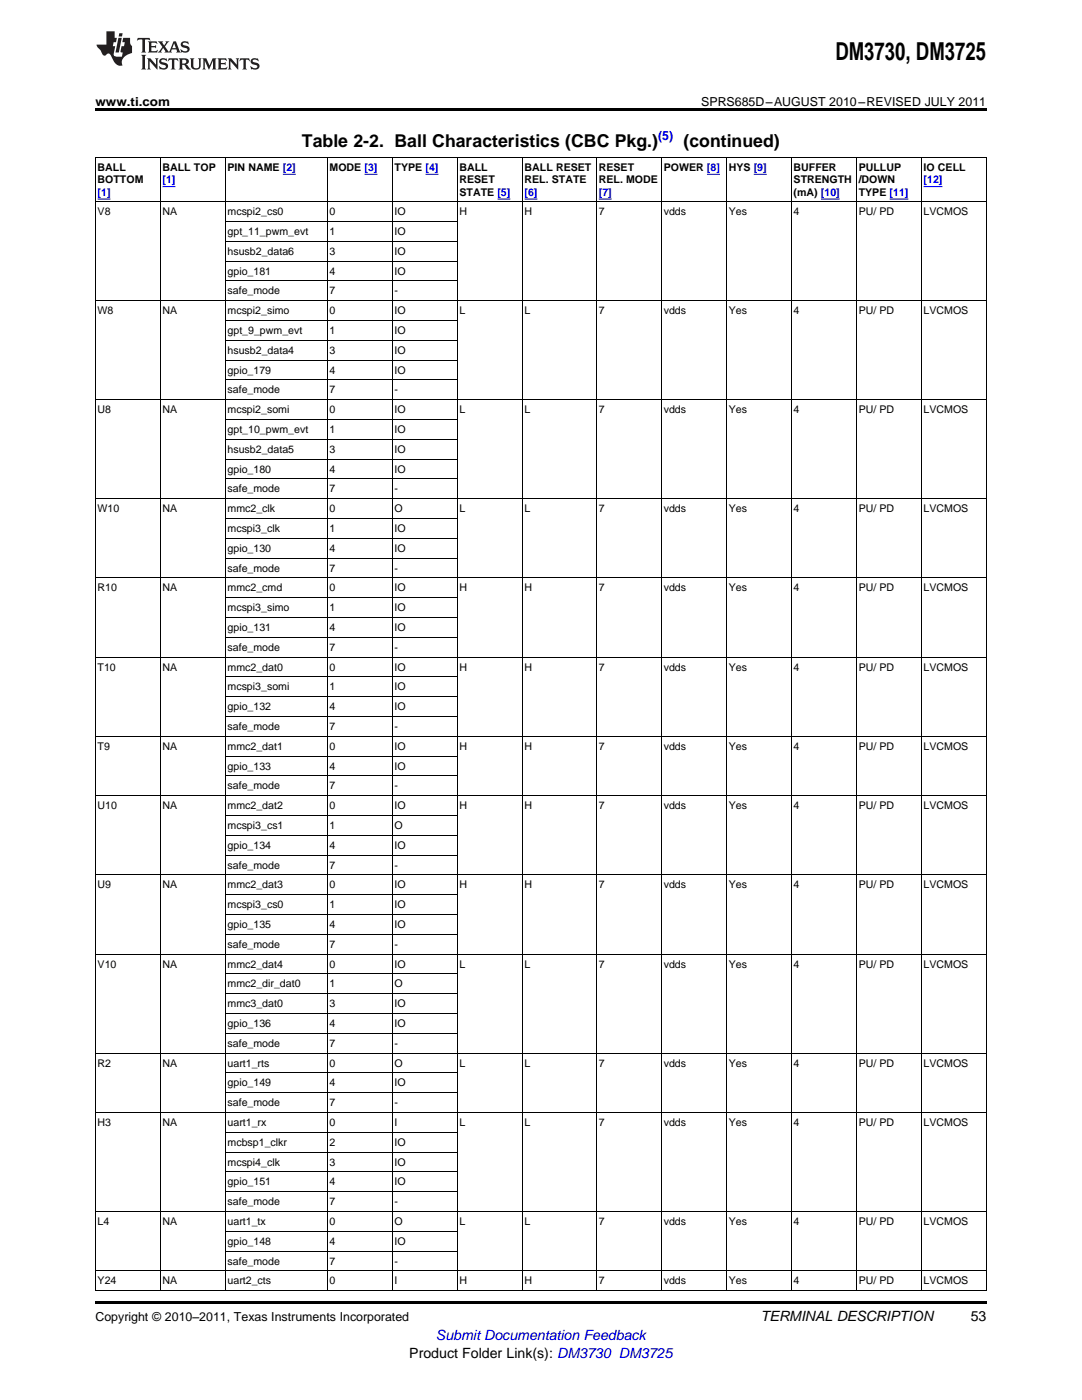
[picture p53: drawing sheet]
<svg xmlns="http://www.w3.org/2000/svg" width="216mm" height="279mm" viewBox="0 0 216 279" stroke-linecap="round" stroke-linejoin="round" font-family="sans-serif">
<defs><g id="words">
<text font-size="4.9" x="166.7" y="12">DM3730, DM3725</text>
<g font-size="3.5">
<text x="60.3" y="29.3">Table 2-2. Ball Characteristics (CBC Pkg.)</text>
<text x="136.4" y="29.3">(continued)</text>
</g>
<g font-size="2.8">
<text x="151.8" y="263.6">TERMINAL DESCRIPTION</text>
<text x="193.7" y="263.6">53</text>
<text x="81.7" y="270.9">Product Folder Link(s): DM3730 DM3725</text>
</g>
<text font-size="2.8" fill="#00f" x="87" y="267.4">Submit Documentation Feedback</text>
<g font-size="2.5">
<text x="19" y="21.1">www.ti.com</text>
<text x="139.9" y="21.1">SPRS685D–AUGUST 2010–REVISED JULY 2011</text>
<text x="19" y="263.6">Copyright © 2010–2011, Texas Instruments Incorporated</text>
</g>
<text font-size="2.5" fill="#00f" x="131.3" y="27.9">(5)</text>
<g font-size="2.1">
<text x="19.5" y="34.1">BALL</text>
<text x="32.4" y="34.1">BALL TOP</text>
<text x="45.4" y="34.1">PIN NAME [2]</text>
<text x="65.8" y="34.1">MODE [3]</text>
<text x="78.7" y="34.1">TYPE [4]</text>
<text x="91.7" y="34.1">BALL</text>
<text x="104.7" y="34.1">BALL RESET</text>
<text x="119.5" y="34.1">RESET</text>
<text x="132.4" y="34.1">POWER [8]</text>
<text x="145.4" y="34.1">HYS [9]</text>
<text x="158.4" y="34.1">BUFFER</text>
<text x="171.3" y="34.1">PULLUP</text>
<text x="184.3" y="34.1">IO CELL</text>
<text x="19.5" y="36.5">BOTTOM</text>
<text x="91.7" y="36.5">RESET</text>
<text x="91.7" y="39">STATE [5]</text>
<text x="104.7" y="36.5">REL. STATE</text>
<text x="119.5" y="36.5">REL. MODE</text>
<text x="158.4" y="36.5">STRENGTH</text>
<text x="158.4" y="39">(mA) [10]</text>
<text x="171.3" y="36.5">/DOWN</text>
<text x="171.3" y="39">TYPE [11]</text>
<text x="19.5" y="43">V8</text>
<text x="32.4" y="43">NA</text>
<text x="45.4" y="43">mcspi2_cs0</text>
<text x="45.4" y="46.9">gpt_11_pwm_evt</text>
<text x="65.8" y="43">0</text>
<text x="65.8" y="46.9">1</text>
<text x="78.7" y="43">IO</text>
<text x="78.7" y="46.9">IO</text>
<text x="91.7" y="43">H</text>
<text x="104.7" y="43">H</text>
<text x="119.5" y="43">7</text>
<text x="132.4" y="43">vdds</text>
<text x="145.4" y="43">Yes</text>
<text x="158.4" y="43">4</text>
<text x="171.3" y="43">PU/ PD</text>
<text x="184.3" y="43">LVCMOS</text>
<text x="45.4" y="50.9">hsusb2_data6</text>
<text x="65.8" y="50.9">3</text>
<text x="78.7" y="50.9">IO</text>
<text x="45.4" y="54.8">gpio_181</text>
<text x="45.4" y="58.8">safe_mode</text>
<text x="65.8" y="54.8">4</text>
<text x="65.8" y="58.8">7</text>
<text x="78.7" y="54.8">IO</text>
<text x="78.7" y="58.8">-</text>
<text x="19.5" y="62.7">W8</text>
<text x="32.4" y="62.7">NA</text>
<text x="45.4" y="62.7">mcspi2_simo</text>
<text x="65.8" y="62.7">0</text>
<text x="78.7" y="62.7">IO</text>
<text x="91.7" y="62.7">L</text>
<text x="104.7" y="62.7">L</text>
<text x="119.5" y="62.7">7</text>
<text x="132.4" y="62.7">vdds</text>
<text x="145.4" y="62.7">Yes</text>
<text x="158.4" y="62.7">4</text>
<text x="171.3" y="62.7">PU/ PD</text>
<text x="184.3" y="62.7">LVCMOS</text>
<text x="45.4" y="66.7">gpt_9_pwm_evt</text>
<text x="45.4" y="70.6">hsusb2_data4</text>
<text x="65.8" y="66.7">1</text>
<text x="65.8" y="70.6">3</text>
<text x="78.7" y="66.7">IO</text>
<text x="78.7" y="70.6">IO</text>
<text x="45.4" y="74.6">gpio_179</text>
<text x="65.8" y="74.6">4</text>
<text x="78.7" y="74.6">IO</text>
<text x="19.5" y="82.5">U8</text>
<text x="32.4" y="82.5">NA</text>
<text x="45.4" y="78.5">safe_mode</text>
<text x="45.4" y="82.5">mcspi2_somi</text>
<text x="65.8" y="78.5">7</text>
<text x="65.8" y="82.5">0</text>
<text x="78.7" y="78.5">-</text>
<text x="78.7" y="82.5">IO</text>
<text x="91.7" y="82.5">L</text>
<text x="104.7" y="82.5">L</text>
<text x="119.5" y="82.5">7</text>
<text x="132.4" y="82.5">vdds</text>
<text x="145.4" y="82.5">Yes</text>
<text x="158.4" y="82.5">4</text>
<text x="171.3" y="82.5">PU/ PD</text>
<text x="184.3" y="82.5">LVCMOS</text>
<text x="45.4" y="86.4">gpt_10_pwm_evt</text>
<text x="65.8" y="86.4">1</text>
<text x="78.7" y="86.4">IO</text>
<text x="45.4" y="90.4">hsusb2_data5</text>
<text x="45.4" y="94.3">gpio_180</text>
<text x="65.8" y="90.4">3</text>
<text x="65.8" y="94.3">4</text>
<text x="78.7" y="90.4">IO</text>
<text x="78.7" y="94.3">IO</text>
<text x="45.4" y="98.3">safe_mode</text>
<text x="65.8" y="98.3">7</text>
<text x="78.7" y="98.3">-</text>
<text x="19.5" y="102.2">W10</text>
<text x="32.4" y="102.2">NA</text>
<text x="45.4" y="102.2">mmc2_clk</text>
<text x="45.4" y="106.2">mcspi3_clk</text>
<text x="65.8" y="102.2">0</text>
<text x="65.8" y="106.2">1</text>
<text x="78.7" y="102.2">O</text>
<text x="78.7" y="106.2">IO</text>
<text x="91.7" y="102.2">L</text>
<text x="104.7" y="102.2">L</text>
<text x="119.5" y="102.2">7</text>
<text x="132.4" y="102.2">vdds</text>
<text x="145.4" y="102.2">Yes</text>
<text x="158.4" y="102.2">4</text>
<text x="171.3" y="102.2">PU/ PD</text>
<text x="184.3" y="102.2">LVCMOS</text>
<text x="45.4" y="110.1">gpio_130</text>
<text x="65.8" y="110.1">4</text>
<text x="78.7" y="110.1">IO</text>
<text x="19.5" y="118">R10</text>
<text x="32.4" y="118">NA</text>
<text x="45.4" y="114.1">safe_mode</text>
<text x="45.4" y="118">mmc2_cmd</text>
<text x="65.8" y="114.1">7</text>
<text x="65.8" y="118">0</text>
<text x="78.7" y="114.1">-</text>
<text x="78.7" y="118">IO</text>
<text x="91.7" y="118">H</text>
<text x="104.7" y="118">H</text>
<text x="119.5" y="118">7</text>
<text x="132.4" y="118">vdds</text>
<text x="145.4" y="118">Yes</text>
<text x="158.4" y="118">4</text>
<text x="171.3" y="118">PU/ PD</text>
<text x="184.3" y="118">LVCMOS</text>
<text x="45.4" y="122">mcspi3_simo</text>
<text x="45.4" y="125.9">gpio_131</text>
<text x="65.8" y="122">1</text>
<text x="65.8" y="125.9">4</text>
<text x="78.7" y="122">IO</text>
<text x="78.7" y="125.9">IO</text>
<text x="45.4" y="129.9">safe_mode</text>
<text x="65.8" y="129.9">7</text>
<text x="78.7" y="129.9">-</text>
<text x="19.5" y="133.8">T10</text>
<text x="32.4" y="133.8">NA</text>
<text x="45.4" y="133.8">mmc2_dat0</text>
<text x="45.4" y="137.8">mcspi3_somi</text>
<text x="65.8" y="133.8">0</text>
<text x="65.8" y="137.8">1</text>
<text x="78.7" y="133.8">IO</text>
<text x="78.7" y="137.8">IO</text>
<text x="91.7" y="133.8">H</text>
<text x="104.7" y="133.8">H</text>
<text x="119.5" y="133.8">7</text>
<text x="132.4" y="133.8">vdds</text>
<text x="145.4" y="133.8">Yes</text>
<text x="158.4" y="133.8">4</text>
<text x="171.3" y="133.8">PU/ PD</text>
<text x="184.3" y="133.8">LVCMOS</text>
<text x="45.4" y="141.7">gpio_132</text>
<text x="65.8" y="141.7">4</text>
<text x="78.7" y="141.7">IO</text>
<text x="19.5" y="149.6">T9</text>
<text x="32.4" y="149.6">NA</text>
<text x="45.4" y="145.7">safe_mode</text>
<text x="45.4" y="149.6">mmc2_dat1</text>
<text x="65.8" y="145.7">7</text>
<text x="65.8" y="149.6">0</text>
<text x="78.7" y="145.7">-</text>
<text x="78.7" y="149.6">IO</text>
<text x="91.7" y="149.6">H</text>
<text x="104.7" y="149.6">H</text>
<text x="119.5" y="149.6">7</text>
<text x="132.4" y="149.6">vdds</text>
<text x="145.4" y="149.6">Yes</text>
<text x="158.4" y="149.6">4</text>
<text x="171.3" y="149.6">PU/ PD</text>
<text x="184.3" y="149.6">LVCMOS</text>
<text x="45.4" y="153.6">gpio_133</text>
<text x="65.8" y="153.6">4</text>
<text x="78.7" y="153.6">IO</text>
<text x="19.5" y="161.5">U10</text>
<text x="32.4" y="161.5">NA</text>
<text x="45.4" y="157.6">safe_mode</text>
<text x="45.4" y="161.5">mmc2_dat2</text>
<text x="65.8" y="157.6">7</text>
<text x="65.8" y="161.5">0</text>
<text x="78.7" y="157.6">-</text>
<text x="78.7" y="161.5">IO</text>
<text x="91.7" y="161.5">H</text>
<text x="104.7" y="161.5">H</text>
<text x="119.5" y="161.5">7</text>
<text x="132.4" y="161.5">vdds</text>
<text x="145.4" y="161.5">Yes</text>
<text x="158.4" y="161.5">4</text>
<text x="171.3" y="161.5">PU/ PD</text>
<text x="184.3" y="161.5">LVCMOS</text>
<text x="45.4" y="165.5">mcspi3_cs1</text>
<text x="65.8" y="165.5">1</text>
<text x="78.7" y="165.5">O</text>
<text x="45.4" y="169.4">gpio_134</text>
<text x="45.4" y="173.4">safe_mode</text>
<text x="65.8" y="169.4">4</text>
<text x="65.8" y="173.4">7</text>
<text x="78.7" y="169.4">IO</text>
<text x="78.7" y="173.4">-</text>
<text x="19.5" y="177.3">U9</text>
<text x="32.4" y="177.3">NA</text>
<text x="45.4" y="177.3">mmc2_dat3</text>
<text x="65.8" y="177.3">0</text>
<text x="78.7" y="177.3">IO</text>
<text x="91.7" y="177.3">H</text>
<text x="104.7" y="177.3">H</text>
<text x="119.5" y="177.3">7</text>
<text x="132.4" y="177.3">vdds</text>
<text x="145.4" y="177.3">Yes</text>
<text x="158.4" y="177.3">4</text>
<text x="171.3" y="177.3">PU/ PD</text>
<text x="184.3" y="177.3">LVCMOS</text>
<text x="45.4" y="181.3">mcspi3_cs0</text>
<text x="45.4" y="185.2">gpio_135</text>
<text x="65.8" y="181.3">1</text>
<text x="65.8" y="185.2">4</text>
<text x="78.7" y="181.3">IO</text>
<text x="78.7" y="185.2">IO</text>
<text x="45.4" y="189.2">safe_mode</text>
<text x="65.8" y="189.2">7</text>
<text x="78.7" y="189.2">-</text>
<text x="19.5" y="193.1">V10</text>
<text x="32.4" y="193.1">NA</text>
<text x="45.4" y="193.1">mmc2_dat4</text>
<text x="45.4" y="197.1">mmc2_dir_dat0</text>
<text x="65.8" y="193.1">0</text>
<text x="65.8" y="197.1">1</text>
<text x="78.7" y="193.1">IO</text>
<text x="78.7" y="197.1">O</text>
<text x="91.7" y="193.1">L</text>
<text x="104.7" y="193.1">L</text>
<text x="119.5" y="193.1">7</text>
<text x="132.4" y="193.1">vdds</text>
<text x="145.4" y="193.1">Yes</text>
<text x="158.4" y="193.1">4</text>
<text x="171.3" y="193.1">PU/ PD</text>
<text x="184.3" y="193.1">LVCMOS</text>
<text x="45.4" y="201">mmc3_dat0</text>
<text x="65.8" y="201">3</text>
<text x="78.7" y="201">IO</text>
<text x="45.4" y="205">gpio_136</text>
<text x="45.4" y="208.9">safe_mode</text>
<text x="65.8" y="205">4</text>
<text x="65.8" y="208.9">7</text>
<text x="78.7" y="205">IO</text>
<text x="78.7" y="208.9">-</text>
<text x="19.5" y="212.9">R2</text>
<text x="32.4" y="212.9">NA</text>
<text x="45.4" y="212.9">uart1_rts</text>
<text x="65.8" y="212.9">0</text>
<text x="78.7" y="212.9">O</text>
<text x="91.7" y="212.9">L</text>
<text x="104.7" y="212.9">L</text>
<text x="119.5" y="212.9">7</text>
<text x="132.4" y="212.9">vdds</text>
<text x="145.4" y="212.9">Yes</text>
<text x="158.4" y="212.9">4</text>
<text x="171.3" y="212.9">PU/ PD</text>
<text x="184.3" y="212.9">LVCMOS</text>
<text x="45.4" y="216.8">gpio_149</text>
<text x="45.4" y="220.8">safe_mode</text>
<text x="65.8" y="216.8">4</text>
<text x="65.8" y="220.8">7</text>
<text x="78.7" y="216.8">IO</text>
<text x="78.7" y="220.8">-</text>
<text x="19.5" y="224.7">H3</text>
<text x="32.4" y="224.7">NA</text>
<text x="45.4" y="224.7">uart1_rx</text>
<text x="65.8" y="224.7">0</text>
<text x="78.7" y="224.7">I</text>
<text x="91.7" y="224.7">L</text>
<text x="104.7" y="224.7">L</text>
<text x="119.5" y="224.7">7</text>
<text x="132.4" y="224.7">vdds</text>
<text x="145.4" y="224.7">Yes</text>
<text x="158.4" y="224.7">4</text>
<text x="171.3" y="224.7">PU/ PD</text>
<text x="184.3" y="224.7">LVCMOS</text>
<text x="45.4" y="228.7">mcbsp1_clkr</text>
<text x="45.4" y="232.6">mcspi4_clk</text>
<text x="65.8" y="228.7">2</text>
<text x="65.8" y="232.6">3</text>
<text x="78.7" y="228.7">IO</text>
<text x="78.7" y="232.6">IO</text>
<text x="45.4" y="236.6">gpio_151</text>
<text x="65.8" y="236.6">4</text>
<text x="78.7" y="236.6">IO</text>
<text x="19.5" y="244.5">L4</text>
<text x="32.4" y="244.5">NA</text>
<text x="45.4" y="240.5">safe_mode</text>
<text x="45.4" y="244.5">uart1_tx</text>
<text x="65.8" y="240.5">7</text>
<text x="65.8" y="244.5">0</text>
<text x="78.7" y="240.5">-</text>
<text x="78.7" y="244.5">O</text>
<text x="91.7" y="244.5">L</text>
<text x="104.7" y="244.5">L</text>
<text x="119.5" y="244.5">7</text>
<text x="132.4" y="244.5">vdds</text>
<text x="145.4" y="244.5">Yes</text>
<text x="158.4" y="244.5">4</text>
<text x="171.3" y="244.5">PU/ PD</text>
<text x="184.3" y="244.5">LVCMOS</text>
<text x="45.4" y="248.4">gpio_148</text>
<text x="65.8" y="248.4">4</text>
<text x="78.7" y="248.4">IO</text>
<text x="19.5" y="256.3">Y24</text>
<text x="32.4" y="256.3">NA</text>
<text x="45.4" y="252.4">safe_mode</text>
<text x="45.4" y="256.3">uart2_cts</text>
<text x="65.8" y="252.4">7</text>
<text x="65.8" y="256.3">0</text>
<text x="78.7" y="252.4">-</text>
<text x="78.7" y="256.3">I</text>
<text x="91.7" y="256.3">H</text>
<text x="104.7" y="256.3">H</text>
<text x="119.5" y="256.3">7</text>
<text x="132.4" y="256.3">vdds</text>
<text x="145.4" y="256.3">Yes</text>
<text x="158.4" y="256.3">4</text>
<text x="171.3" y="256.3">PU/ PD</text>
<text x="184.3" y="256.3">LVCMOS</text>
</g>
<g font-size="2.1" fill="#00f">
<text x="19.5" y="39">[1]</text>
<text x="32.4" y="36.5">[1]</text>
<text x="104.7" y="39">[6]</text>
<text x="119.5" y="39">[7]</text>
<text x="184.3" y="36.5">[12]</text>
</g>
</g></defs>
<g fill="#231f20">
<path d="M27.5 7.6l-.1 .5 .4-.2h.6v.1v2.1l-.2 .4h1l-.3-.4v-2.1l.1-.1h.5l.5 .2-.2-.5zM29.5 8.3l.2 .3v1.5l-.2 .4h1.8l.2-.6a1.04 1.04 0 0 1-1.3 .2v-.7h.6l.3 .2v-.6l-.3 .2h-.6v-.6l.8-.1 .4 .3-.2-.5zM31.5 8.3l.9 1.1-.9 1.1h.8l-.2-.2 .5-.7 .4 .7-.2 .2h1.5l-.1-.2 .1-.4h.9l.1 .4-.2 .2h1l-.3-.3-.7-1.9h-.5l-.9 2-.8-1 .9-1h-.8l.1 .3-.3 .5-.4-.6 .2-.2zM34.7 8.6l.4 1h-.7zM36.3 8.4a.63 .63 0 0 0-.2 .7 .63 .63 0 0 0 .6 .4l.6 .2 .1 .2a.75 .75 0 0 1-.7 .4 .75 .75 0 0 1-.6-.5l.1 .7 .1-.1a1.11 1.11 0 0 0 1.5-.6 1.13 1.13 0 0 0-1.2-.8l-.1-.4a1.04 1.04 0 0 1 1.2 .2l-.2-.5-.1 .1-.5-.2zM28.2 10.9l.2 .4v2.2l-.2 .4h1l-.3-.4v-2.2l.3-.4zM29.3 11.6l.3 .4v1.5l-.3 .4h.8l-.2-.4v-1.3l1.5 1.7v-1.9l.2-.4h-.7l.2 .4v.9l-1.1-1.3zM32 11.8a.62 .62 0 0 0-.2 .7 .62 .62 0 0 0 .6 .4l.6 .1 .1 .3a.76 .76 0 0 1-.7 .3 .76 .76 0 0 1-.6-.4l.1 .7 .1-.1a1.11 1.11 0 0 0 1.5-.6 1.13 1.13 0 0 0-1.2-.8l-.1-.4a1.04 1.04 0 0 1 1.2 .2l-.2-.6-.1 .1-.5-.1zM33.7 11.6l-.2 .6a.61 .61 0 0 1 .8-.3v1.6l-.2 .4h.9l-.2-.4v-1.6a.63 .63 0 0 1 .8 .3l-.2-.6zM35.6 11.6l.3 .4v1.5l-.3 .4h1l-.2-.2v-.8l.5 .2a.76 .76 0 0 0 1.2 .7l-1-1a.58 .58 0 0 0 .6-.5 .58 .58 0 0 0-.5-.6zM36.4 11.9h.1a.45 .45 0 0 1 .5 .1 .45 .45 0 0 1 .1 .5l-.7 .2zM37.9 11.6l.2 .2a2.17 2.17 0 0 0 .3 1.9 .99 .99 0 0 0 1.6-.6v-1.1l.2-.4h-.7l.2 .2a1.92 1.92 0 0 1-.2 1.8 .6 .6 0 0 1-.9-.5v-1.1l.2-.4zM40.4 11.6l.2 .4v1.5l-.2 .4h.7l-.2-.4v-1.4l.8 1.8 .8-1.8v1.4l-.2 .4h.9l-.2-.4v-1.5l.2-.4h-.8l-.6 1.5-.6-1.5zM43.4 11.6l.2 .4v1.5l-.2 .4h1.8l.2-.6a1.04 1.04 0 0 1-1.3 .1v-.6h.5l.4 .2v-.6l-.4 .2h-.5v-.7h.8l.3 .3-.1-.6zM45.5 11.6l.2 .4v1.5l-.2 .4h.7l-.2-.4v-1.3l1.5 1.7v-1.9l.2-.4h-.7l.2 .4v.9l-1.1-1.3zM47.9 11.6l-.1 .6a.61 .61 0 0 1 .8-.3v1.6l-.3 .4h1l-.3-.4 .1-1.6a.63 .63 0 0 1 .7 .3l-.1-.6zM50.2 11.8a.62 .62 0 0 0-.2 .7 .62 .62 0 0 0 .6 .4l.6 .1 .2 .3a.76 .76 0 0 1-.8 .3 .76 .76 0 0 1-.6-.4l.1 .7 .2-.1a1.11 1.11 0 0 0 1.5-.6 1.13 1.13 0 0 0-1.3-.8l-.1-.4a1.04 1.04 0 0 1 1.2 .2l-.1-.6-.2 .1-.5-.1z"/>
<path d="M21.2 6.3v2.6h-1.9l.1 .4 .7 .9a.91 .91 0 0 0 1 .8 .56 .56 0 0 1 .5-.3 .56 .56 0 0 1 .5 .3l.4 .8a1.53 1.53 0 0 0 1.9 1.2 1.54 1.54 0 0 1 1-2.1l.9-.3v-1.4a1.52 1.52 0 0 1-.3-1.6h-1.4l-.2 .8h.5l-.2 .8h-.4l-.2 1v.2l.4 .1-.2 .8a1.93 1.93 0 0 1-1.6-.3l.3-1.8h-.5l.2-.8h.4l.2-.8h-.4v-1.3zM23.6 7.6l-.6 2.9h.7l.6-2.9zM23.8 6.6l-.1 .7h.6l.2-.7z"/>
</g>
<path d="M19 21.6h177.8v.6h-177.8zM19 259.7h177.8v.5h-177.8z" fill="#000"/>
<g fill="none" stroke="#000" stroke-width=".2">
<path d="M32 31.4v226.2M45 31.4v226.2M65.3 31.4v226.2M78.3 31.4v226.2M91.2 31.4v226.2M104.2 31.4v226.2M119 31.4v226.2M132 31.4v226.2M145 31.4v226.2M157.9 31.4v226.2M170.9 31.4v226.2M183.9 31.4v226.2"/>
<path d="M196.8 31.4h-177.7l-.1 226.2h177.8v-226.2M19 40.3h177.8M45 56.1h46.3M45 52.1h46.3M45 48.2h46.3M45 44.2h46.3M19 79.8h177.8M19 60h177.8M45 75.8h46.3M45 71.9h46.3M45 67.9h46.3M45 64h46.3"/>
<path d="M19 99.5h177.8M45 95.6h46.3M45 91.6h46.3M45 87.7h46.3M45 83.7h46.3M19 115.3h177.8M45 119.3h46.3M45 111.4h46.3M45 107.4h46.3M45 103.5h46.3M19 131.1h177.8M45 139h46.3"/>
<path d="M45 135.1h46.3M45 127.2h46.3M45 123.2h46.3M19 158.8h177.8M19 146.9h177.8M45 154.9h46.3M45 150.9h46.3M45 143h46.3M19 174.6h177.8M45 178.6h46.3M45 170.7h46.3M45 166.7h46.3"/>
<path d="M45 162.8h46.3M19 190.4h177.8M45 198.3h46.3M45 194.4h46.3M45 186.5h46.3M45 182.5h46.3M19 210.2h177.8M45 218.1h46.3M45 214.1h46.3M45 206.2h46.3M45 202.3h46.3M19 222h177.8"/>
<path d="M45 237.8h46.3M45 233.9h46.3M45 229.9h46.3M45 226h46.3M19 253.6h177.8M19 241.8h177.8M45 249.7h46.3M45 245.7h46.3"/>
</g>
<g fill="none" stroke="#00f" stroke-width=".2">
<path d="M19.5 39.7h2.6M32.4 37.3h2.6M56.4 34.8h2.6M72.7 34.8h2.6M84.9 34.8h2.6M99.3 39.7h2.5M104.7 39.7h2.6M119.5 39.7h2.6M141.1 34.8h2.6M150.4 34.8h2.6M163.8 39.7h3.8M177.5 39.7h3.8"/>
<path d="M184.3 37.3h3.8"/>
</g>
<use href="#words"/>
</svg>
